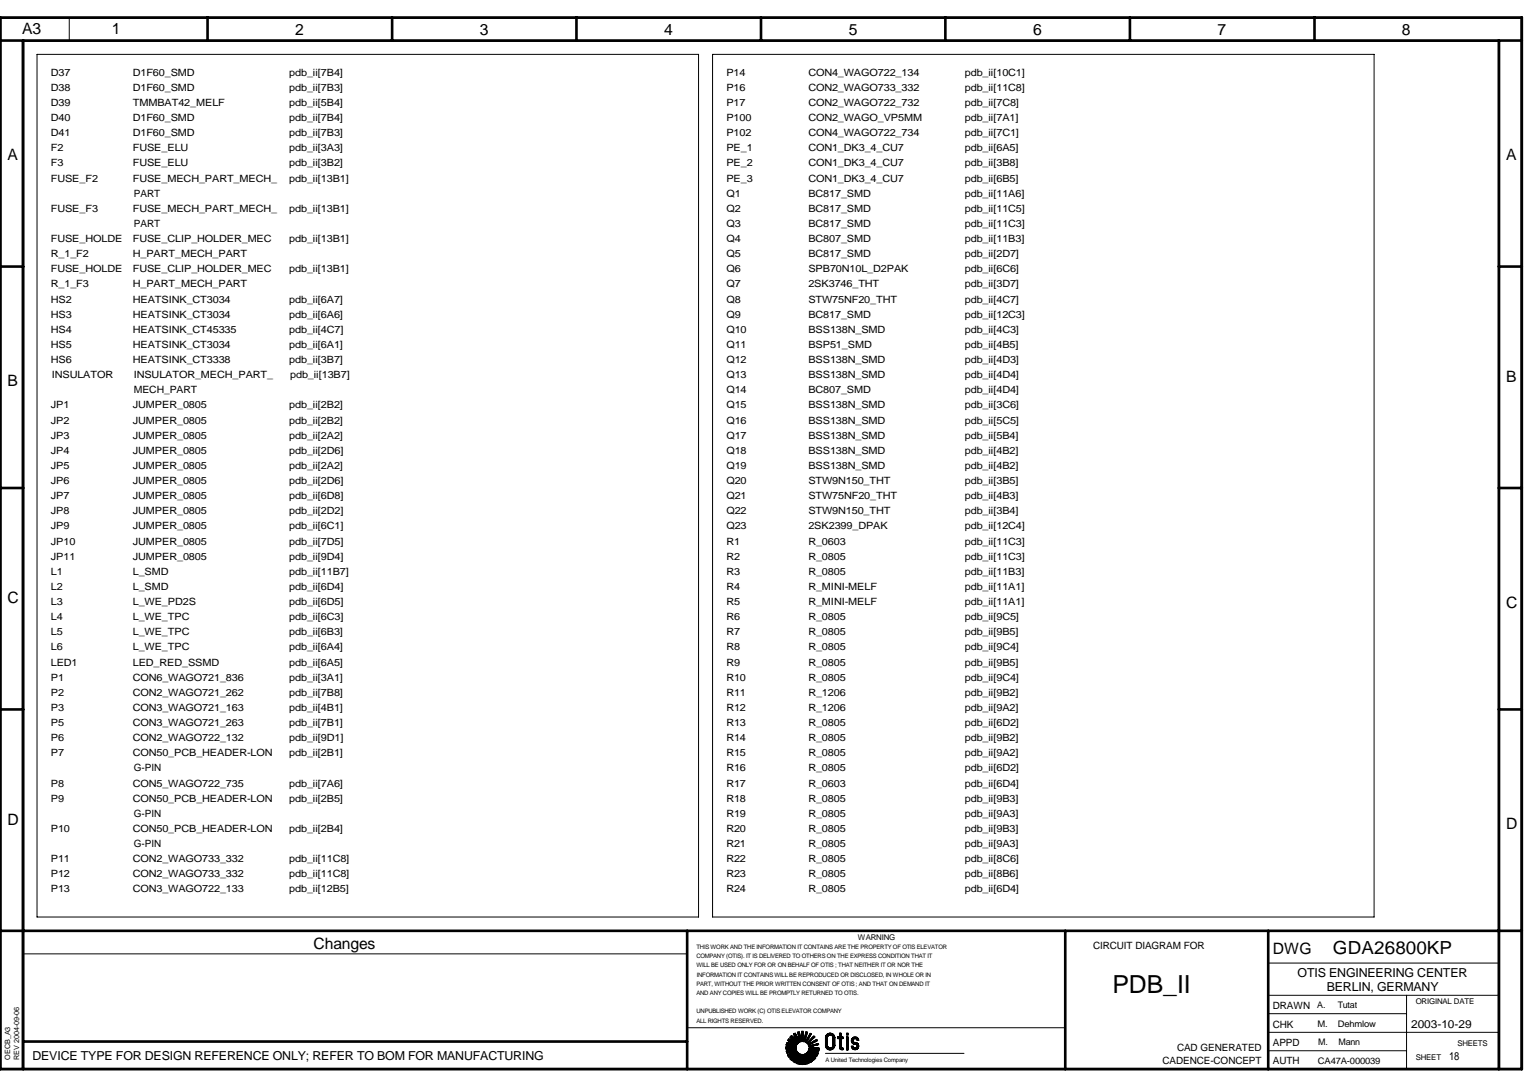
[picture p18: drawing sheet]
<svg xmlns="http://www.w3.org/2000/svg" width="297mm" height="210mm" viewBox="0 0 297 210" stroke-linecap="round" stroke-linejoin="round" font-family="sans-serif">
<defs><g id="words">
<text font-size="4.8" x="214.8" y="191.8">PDB_II</text>
<text font-size="3.5" x="257.4" y="184.2">GDA26800KP</text>
<g font-size="3">
<text x="4.3" y="6.6">A3</text>
<text x="21.6" y="6.6">1</text>
<text x="57" y="6.7">2</text>
<text x="92.7" y="6.7">3</text>
<text x="128.3" y="6.7">4</text>
<text x="163.9" y="6.7">5</text>
<text x="199.5" y="6.7">6</text>
<text x="235.2" y="6.7">7</text>
<text x="270.8" y="6.7">8</text>
<text x="1.4" y="30.9">A</text>
<text x="290.9" y="30.9">A</text>
<text x="1.4" y="74.6">B</text>
<text x="290.9" y="73.7">B</text>
<text x="1.4" y="116.5">C</text>
<text x="290.9" y="117.3">C</text>
<text x="1.4" y="159.2">D</text>
<text x="290.9" y="160.1">D</text>
<text x="60.6" y="183.3">Changes</text>
<text x="245.8" y="184.1">DWG</text>
</g>
<g font-size="2.4">
<text x="250.6" y="188.6">OTIS ENGINEERING CENTER</text>
<text x="256.2" y="191.3">BERLIN, GERMANY</text>
<text x="6.3" y="204.7">DEVICE TYPE FOR DESIGN REFERENCE ONLY; REFER TO BOM FOR MANUFACTURING</text>
</g>
<g font-size="2.2">
<text x="272.5" y="198.5">2003-10-29</text>
<text x="279.9" y="204.7">18</text>
</g>
<g font-size="1.9">
<text x="9.8" y="17.5">D38</text>
<text x="9.8" y="14.6">D37</text>
<text x="25.7" y="17.5">D1F60_SMD</text>
<text x="25.7" y="14.6">D1F60_SMD</text>
<text x="55.9" y="17.5">pdb_ii[7B3]</text>
<text x="55.9" y="14.6">pdb_ii[7B4]</text>
<text x="140.3" y="17.5">P16</text>
<text x="140.3" y="14.6">P14</text>
<text x="156.1" y="17.5">CON2_WAGO733_332</text>
<text x="156.1" y="14.6">CON4_WAGO722_134</text>
<text x="186.3" y="17.5">pdb_ii[11C8]</text>
<text x="186.3" y="14.6">pdb_ii[10C1]</text>
<text x="9.8" y="23.4">D40</text>
<text x="9.8" y="20.4">D39</text>
<text x="25.7" y="23.4">D1F60_SMD</text>
<text x="25.7" y="20.4">TMMBAT42_MELF</text>
<text x="55.9" y="23.4">pdb_ii[7B4]</text>
<text x="55.9" y="20.4">pdb_ii[5B4]</text>
<text x="140.3" y="23.4">P100</text>
<text x="140.3" y="20.4">P17</text>
<text x="156.1" y="20.4">CON2_WAGO722_732</text>
<text x="156.1" y="23.4">CON2_WAGO_VP5MM</text>
<text x="186.3" y="20.4">pdb_ii[7C8]</text>
<text x="186.3" y="23.4">pdb_ii[7A1]</text>
<text x="9.8" y="29.2">F2</text>
<text x="9.8" y="26.3">D41</text>
<text x="25.7" y="26.3">D1F60_SMD</text>
<text x="25.7" y="29.2">FUSE_ELU</text>
<text x="55.9" y="26.3">pdb_ii[7B3]</text>
<text x="55.9" y="29.2">pdb_ii[3A3]</text>
<text x="140.3" y="29.2">PE_1</text>
<text x="140.3" y="26.3">P102</text>
<text x="156.1" y="29.2">CON1_DK3_4_CU7</text>
<text x="156.1" y="26.3">CON4_WAGO722_734</text>
<text x="186.3" y="26.3">pdb_ii[7C1]</text>
<text x="186.3" y="29.2">pdb_ii[6A5]</text>
<text x="9.8" y="35.1">FUSE_F2</text>
<text x="9.8" y="32.1">F3</text>
<text x="25.7" y="35.1">FUSE_MECH_PART_MECH_</text>
<text x="25.7" y="32.1">FUSE_ELU</text>
<text x="55.9" y="35.1">pdb_ii[13B1]</text>
<text x="55.9" y="32.1">pdb_ii[3B2]</text>
<text x="140.3" y="35.1">PE_3</text>
<text x="140.3" y="32.1">PE_2</text>
<text x="156.1" y="35.1">CON1_DK3_4_CU7</text>
<text x="156.1" y="32.1">CON1_DK3_4_CU7</text>
<text x="186.3" y="35.1">pdb_ii[6B5]</text>
<text x="186.3" y="32.1">pdb_ii[3B8]</text>
<text x="9.8" y="40.9">FUSE_F3</text>
<text x="25.7" y="40.9">FUSE_MECH_PART_MECH_</text>
<text x="25.9" y="38">PART</text>
<text x="55.9" y="40.9">pdb_ii[13B1]</text>
<text x="140.3" y="40.9">Q2</text>
<text x="140.3" y="38">Q1</text>
<text x="156.1" y="40.9">BC817_SMD</text>
<text x="156.1" y="38">BC817_SMD</text>
<text x="186.3" y="40.9">pdb_ii[11C5]</text>
<text x="186.3" y="38">pdb_ii[11A6]</text>
<text x="9.8" y="46.7">FUSE_HOLDE</text>
<text x="25.7" y="46.7">FUSE_CLIP_HOLDER_MEC</text>
<text x="25.9" y="43.8">PART</text>
<text x="55.9" y="46.7">pdb_ii[13B1]</text>
<text x="140.3" y="46.7">Q4</text>
<text x="140.3" y="43.8">Q3</text>
<text x="156.1" y="46.7">BC807_SMD</text>
<text x="156.1" y="43.8">BC817_SMD</text>
<text x="186.3" y="46.7">pdb_ii[11B3]</text>
<text x="186.3" y="43.8">pdb_ii[11C3]</text>
<text x="9.8" y="52.6">FUSE_HOLDE</text>
<text x="9.8" y="49.7">R_1_F2</text>
<text x="25.7" y="52.6">FUSE_CLIP_HOLDER_MEC</text>
<text x="25.7" y="49.7">H_PART_MECH_PART</text>
<text x="55.9" y="52.6">pdb_ii[13B1]</text>
<text x="140.3" y="52.6">Q6</text>
<text x="140.3" y="49.7">Q5</text>
<text x="156.1" y="52.6">SPB70N10L_D2PAK</text>
<text x="156.1" y="49.7">BC817_SMD</text>
<text x="186.3" y="49.7">pdb_ii[2D7]</text>
<text x="186.3" y="52.6">pdb_ii[6C6]</text>
<text x="9.8" y="58.4">HS2</text>
<text x="9.8" y="55.5">R_1_F3</text>
<text x="25.7" y="55.5">H_PART_MECH_PART</text>
<text x="25.7" y="58.4">HEATSINK_CT3034</text>
<text x="55.9" y="58.4">pdb_ii[6A7]</text>
<text x="140.3" y="58.4">Q8</text>
<text x="140.3" y="55.5">Q7</text>
<text x="156.1" y="58.4">STW75NF20_THT</text>
<text x="156.1" y="55.5">2SK3746_THT</text>
<text x="186.3" y="58.4">pdb_ii[4C7]</text>
<text x="186.3" y="55.5">pdb_ii[3D7]</text>
<text x="9.8" y="64.3">HS4</text>
<text x="9.8" y="61.3">HS3</text>
<text x="25.7" y="64.3">HEATSINK_CT45335</text>
<text x="25.7" y="61.3">HEATSINK_CT3034</text>
<text x="55.9" y="61.3">pdb_ii[6A6]</text>
<text x="55.9" y="64.3">pdb_ii[4C7]</text>
<text x="140.3" y="64.3">Q10</text>
<text x="140.3" y="61.3">Q9</text>
<text x="156.1" y="64.3">BSS138N_SMD</text>
<text x="156.1" y="61.3">BC817_SMD</text>
<text x="186.3" y="61.3">pdb_ii[12C3]</text>
<text x="186.3" y="64.3">pdb_ii[4C3]</text>
<text x="9.8" y="70.1">HS6</text>
<text x="9.8" y="67.2">HS5</text>
<text x="25.7" y="70.1">HEATSINK_CT3338</text>
<text x="25.7" y="67.2">HEATSINK_CT3034</text>
<text x="55.9" y="70.1">pdb_ii[3B7]</text>
<text x="55.9" y="67.2">pdb_ii[6A1]</text>
<text x="140.3" y="70.1">Q12</text>
<text x="140.3" y="67.2">Q11</text>
<text x="156.1" y="70.1">BSS138N_SMD</text>
<text x="156.1" y="67.2">BSP51_SMD</text>
<text x="186.3" y="67.2">pdb_ii[4B5]</text>
<text x="186.3" y="70.1">pdb_ii[4D3]</text>
<text x="10" y="73">INSULATOR</text>
<text x="25.8" y="73">INSULATOR_MECH_PART_</text>
<text x="25.9" y="75.9">MECH_PART</text>
<text x="56" y="73">pdb_ii[13B7]</text>
<text x="140.3" y="75.9">Q14</text>
<text x="140.3" y="73">Q13</text>
<text x="156.1" y="75.9">BC807_SMD</text>
<text x="156.1" y="73">BSS138N_SMD</text>
<text x="186.3" y="75.9">pdb_ii[4D4]</text>
<text x="186.3" y="73">pdb_ii[4D4]</text>
<text x="9.8" y="81.8">JP2</text>
<text x="9.8" y="78.9">JP1</text>
<text x="25.7" y="81.8">JUMPER_0805</text>
<text x="25.7" y="78.9">JUMPER_0805</text>
<text x="55.9" y="81.8">pdb_ii[2B2]</text>
<text x="55.9" y="78.9">pdb_ii[2B2]</text>
<text x="140.3" y="81.8">Q16</text>
<text x="140.3" y="78.9">Q15</text>
<text x="156.1" y="81.8">BSS138N_SMD</text>
<text x="156.1" y="78.9">BSS138N_SMD</text>
<text x="186.3" y="81.8">pdb_ii[5C5]</text>
<text x="186.3" y="78.9">pdb_ii[3C6]</text>
<text x="9.8" y="87.6">JP4</text>
<text x="9.8" y="84.7">JP3</text>
<text x="25.7" y="87.6">JUMPER_0805</text>
<text x="25.7" y="84.7">JUMPER_0805</text>
<text x="55.9" y="87.6">pdb_ii[2D6]</text>
<text x="55.9" y="84.7">pdb_ii[2A2]</text>
<text x="140.3" y="87.6">Q18</text>
<text x="140.3" y="84.7">Q17</text>
<text x="156.1" y="87.6">BSS138N_SMD</text>
<text x="156.1" y="84.7">BSS138N_SMD</text>
<text x="186.3" y="87.6">pdb_ii[4B2]</text>
<text x="186.3" y="84.7">pdb_ii[5B4]</text>
<text x="9.8" y="93.5">JP6</text>
<text x="9.8" y="90.6">JP5</text>
<text x="25.7" y="93.5">JUMPER_0805</text>
<text x="25.7" y="90.6">JUMPER_0805</text>
<text x="55.9" y="93.5">pdb_ii[2D6]</text>
<text x="55.9" y="90.6">pdb_ii[2A2]</text>
<text x="140.3" y="93.5">Q20</text>
<text x="140.3" y="90.6">Q19</text>
<text x="156.1" y="93.5">STW9N150_THT</text>
<text x="156.1" y="90.6">BSS138N_SMD</text>
<text x="186.3" y="93.5">pdb_ii[3B5]</text>
<text x="186.3" y="90.6">pdb_ii[4B2]</text>
<text x="9.8" y="99.3">JP8</text>
<text x="9.8" y="96.4">JP7</text>
<text x="25.7" y="99.3">JUMPER_0805</text>
<text x="25.7" y="96.4">JUMPER_0805</text>
<text x="55.9" y="99.3">pdb_ii[2D2]</text>
<text x="55.9" y="96.4">pdb_ii[6D8]</text>
<text x="140.3" y="99.3">Q22</text>
<text x="140.3" y="96.4">Q21</text>
<text x="156.1" y="99.3">STW9N150_THT</text>
<text x="156.1" y="96.4">STW75NF20_THT</text>
<text x="186.3" y="96.4">pdb_ii[4B3]</text>
<text x="186.3" y="99.3">pdb_ii[3B4]</text>
<text x="9.8" y="105.2">JP10</text>
<text x="9.8" y="102.2">JP9</text>
<text x="25.7" y="102.2">JUMPER_0805</text>
<text x="25.7" y="105.2">JUMPER_0805</text>
<text x="55.9" y="102.2">pdb_ii[6C1]</text>
<text x="55.9" y="105.2">pdb_ii[7D5]</text>
<text x="140.3" y="105.2">R1</text>
<text x="140.3" y="102.2">Q23</text>
<text x="156.1" y="102.2">2SK2399_DPAK</text>
<text x="156.1" y="105.2">R_0603</text>
<text x="186.3" y="102.2">pdb_ii[12C4]</text>
<text x="186.3" y="105.2">pdb_ii[11C3]</text>
<text x="9.8" y="113.9">L2</text>
<text x="9.8" y="111">L1</text>
<text x="9.8" y="108.1">JP11</text>
<text x="25.7" y="113.9">L_SMD</text>
<text x="25.7" y="111">L_SMD</text>
<text x="25.7" y="108.1">JUMPER_0805</text>
<text x="55.9" y="113.9">pdb_ii[6D4]</text>
<text x="55.9" y="111">pdb_ii[11B7]</text>
<text x="55.9" y="108.1">pdb_ii[9D4]</text>
<text x="140.3" y="113.9">R4</text>
<text x="140.3" y="111">R3</text>
<text x="140.3" y="108.1">R2</text>
<text x="156.1" y="113.9">R_MINI-MELF</text>
<text x="156.1" y="111">R_0805</text>
<text x="156.1" y="108.1">R_0805</text>
<text x="186.3" y="113.9">pdb_ii[11A1]</text>
<text x="186.3" y="111">pdb_ii[11B3]</text>
<text x="186.3" y="108.1">pdb_ii[11C3]</text>
<text x="9.8" y="119.8">L4</text>
<text x="9.8" y="116.8">L3</text>
<text x="25.7" y="119.8">L_WE_TPC</text>
<text x="25.7" y="116.8">L_WE_PD2S</text>
<text x="55.9" y="116.8">pdb_ii[6D5]</text>
<text x="55.9" y="119.8">pdb_ii[6C3]</text>
<text x="140.3" y="119.8">R6</text>
<text x="140.3" y="116.8">R5</text>
<text x="156.1" y="119.8">R_0805</text>
<text x="156.1" y="116.8">R_MINI-MELF</text>
<text x="186.3" y="116.8">pdb_ii[11A1]</text>
<text x="186.3" y="119.8">pdb_ii[9C5]</text>
<text x="9.8" y="125.6">L6</text>
<text x="9.8" y="122.7">L5</text>
<text x="25.7" y="125.6">L_WE_TPC</text>
<text x="25.7" y="122.7">L_WE_TPC</text>
<text x="55.9" y="125.6">pdb_ii[6A4]</text>
<text x="55.9" y="122.7">pdb_ii[6B3]</text>
<text x="140.3" y="125.6">R8</text>
<text x="140.3" y="122.7">R7</text>
<text x="156.1" y="125.6">R_0805</text>
<text x="156.1" y="122.7">R_0805</text>
<text x="186.3" y="125.6">pdb_ii[9C4]</text>
<text x="186.3" y="122.7">pdb_ii[9B5]</text>
<text x="9.8" y="131.4">P1</text>
<text x="9.8" y="128.5">LED1</text>
<text x="25.7" y="131.4">CON6_WAGO721_836</text>
<text x="25.7" y="128.5">LED_RED_SSMD</text>
<text x="55.9" y="131.4">pdb_ii[3A1]</text>
<text x="55.9" y="128.5">pdb_ii[6A5]</text>
<text x="140.3" y="131.4">R10</text>
<text x="140.3" y="128.5">R9</text>
<text x="156.1" y="131.4">R_0805</text>
<text x="156.1" y="128.5">R_0805</text>
<text x="186.3" y="131.4">pdb_ii[9C4]</text>
<text x="186.3" y="128.5">pdb_ii[9B5]</text>
<text x="9.8" y="137.3">P3</text>
<text x="9.8" y="134.4">P2</text>
<text x="25.7" y="137.3">CON3_WAGO721_163</text>
<text x="25.7" y="134.4">CON2_WAGO721_262</text>
<text x="55.9" y="137.3">pdb_ii[4B1]</text>
<text x="55.9" y="134.4">pdb_ii[7B8]</text>
<text x="140.3" y="137.3">R12</text>
<text x="140.3" y="134.4">R11</text>
<text x="156.1" y="137.3">R_1206</text>
<text x="156.1" y="134.4">R_1206</text>
<text x="186.3" y="137.3">pdb_ii[9A2]</text>
<text x="186.3" y="134.4">pdb_ii[9B2]</text>
<text x="9.8" y="143.1">P6</text>
<text x="9.8" y="140.2">P5</text>
<text x="25.7" y="143.1">CON2_WAGO722_132</text>
<text x="25.7" y="140.2">CON3_WAGO721_263</text>
<text x="55.9" y="143.1">pdb_ii[9D1]</text>
<text x="55.9" y="140.2">pdb_ii[7B1]</text>
<text x="140.3" y="143.1">R14</text>
<text x="140.3" y="140.2">R13</text>
<text x="156.1" y="143.1">R_0805</text>
<text x="156.1" y="140.2">R_0805</text>
<text x="186.3" y="143.1">pdb_ii[9B2]</text>
<text x="186.3" y="140.2">pdb_ii[6D2]</text>
<text x="9.8" y="146">P7</text>
<text x="25.7" y="146">CON50_PCB_HEADER-LON</text>
<text x="25.9" y="149">G-PIN</text>
<text x="55.9" y="146">pdb_ii[2B1]</text>
<text x="140.3" y="149">R16</text>
<text x="140.3" y="146">R15</text>
<text x="156.1" y="149">R_0805</text>
<text x="156.1" y="146">R_0805</text>
<text x="186.3" y="149">pdb_ii[6D2]</text>
<text x="186.3" y="146">pdb_ii[9A2]</text>
<text x="9.8" y="154.8">P9</text>
<text x="9.8" y="151.9">P8</text>
<text x="25.7" y="154.8">CON50_PCB_HEADER-LON</text>
<text x="25.7" y="151.9">CON5_WAGO722_735</text>
<text x="55.9" y="154.8">pdb_ii[2B5]</text>
<text x="55.9" y="151.9">pdb_ii[7A6]</text>
<text x="140.3" y="154.8">R18</text>
<text x="140.3" y="151.9">R17</text>
<text x="156.1" y="154.8">R_0805</text>
<text x="156.1" y="151.9">R_0603</text>
<text x="186.3" y="154.8">pdb_ii[9B3]</text>
<text x="186.3" y="151.9">pdb_ii[6D4]</text>
<text x="9.8" y="160.7">P10</text>
<text x="25.7" y="160.7">CON50_PCB_HEADER-LON</text>
<text x="25.9" y="157.7">G-PIN</text>
<text x="55.9" y="160.7">pdb_ii[2B4]</text>
<text x="140.3" y="160.7">R20</text>
<text x="140.3" y="157.7">R19</text>
<text x="156.1" y="160.7">R_0805</text>
<text x="156.1" y="157.7">R_0805</text>
<text x="186.3" y="160.7">pdb_ii[9B3]</text>
<text x="186.3" y="157.7">pdb_ii[9A3]</text>
<text x="9.8" y="166.5">P11</text>
<text x="25.7" y="166.5">CON2_WAGO733_332</text>
<text x="25.9" y="163.6">G-PIN</text>
<text x="55.9" y="166.5">pdb_ii[11C8]</text>
<text x="140.3" y="166.5">R22</text>
<text x="140.3" y="163.6">R21</text>
<text x="156.1" y="166.5">R_0805</text>
<text x="156.1" y="163.6">R_0805</text>
<text x="186.3" y="166.5">pdb_ii[8C6]</text>
<text x="186.3" y="163.6">pdb_ii[9A3]</text>
<text x="9.8" y="172.3">P13</text>
<text x="9.8" y="169.4">P12</text>
<text x="25.7" y="172.3">CON3_WAGO722_133</text>
<text x="25.7" y="169.4">CON2_WAGO733_332</text>
<text x="55.9" y="172.3">pdb_ii[12B5]</text>
<text x="55.9" y="169.4">pdb_ii[11C8]</text>
<text x="140.3" y="172.3">R24</text>
<text x="140.3" y="169.4">R23</text>
<text x="156.1" y="172.3">R_0805</text>
<text x="156.1" y="169.4">R_0805</text>
<text x="186.3" y="172.3">pdb_ii[6D4]</text>
<text x="186.3" y="169.4">pdb_ii[8B6]</text>
<text x="211.1" y="183.3">CIRCUIT DIAGRAM FOR</text>
<text x="245.8" y="194.8">DRAWN</text>
<text x="227.3" y="202.9">CAD GENERATED</text>
<text x="245.8" y="198.4">CHK</text>
<text x="245.8" y="202">APPD</text>
<text x="224.5" y="205.5">CADENCE-CONCEPT</text>
<text x="245.8" y="205.5">AUTH</text>
</g>
<g font-size="1.7">
<text x="254.4" y="194.7">A.</text>
<text x="258.4" y="194.7">Tutat</text>
<text x="254.5" y="198.3">M.</text>
<text x="254.6" y="201.8">M.</text>
<text x="258.4" y="198.3">Dehmlow</text>
<text x="258.5" y="201.8">Mann</text>
<text x="254.5" y="205.4">CA47A-000039</text>
</g>
<g font-size="1.5">
<text x="165.7" y="181.5">WARNING</text>
<text x="273.4" y="193.9">ORIGINAL DATE</text>
<text x="281.5" y="202">SHEETS</text>
<text x="273.4" y="204.6">SHEET</text>
</g>
<g font-size="1.4">
<text x="1.9" y="204.7" transform="rotate(-90 1.9 204.7)">OECB_A3</text>
<text x="3.7" y="204.7" transform="rotate(-90 3.7 204.7)">REV 2004-09-06</text>
</g>
<g font-size="1.2">
<text x="134.5" y="185">COMPANY (OTIS). IT IS DELIVERED TO OTHERS ON THE EXPRESS CONDITION THAT IT</text>
<text x="134.5" y="183.3">THIS WORK AND THE INFORMATION IT CONTAINS ARE THE PROPERTY OF OTIS ELEVATOR</text>
<text x="134.5" y="190.4">PART, WITHOUT THE PRIOR WRITTEN CONSENT OF OTIS ; AND THAT ON DEMAND IT</text>
<text x="134.5" y="186.8">WILL BE USED ONLY FOR OR ON BEHALF OF OTIS ; THAT NEITHER IT OR NOR THE</text>
<text x="134.6" y="188.6">INFORMATION IT CONTAINS WILL BE REPRODUCED OR DISCLOSED, IN WHOLE OR IN</text>
<text x="134.5" y="192.2">AND ANY COPIES WILL BE PROMPTLY RETURNED TO OTIS.</text>
<text x="134.5" y="195.7">UNPUBLISHED WORK (C) OTIS ELEVATOR COMPANY</text>
<text x="134.5" y="197.5">ALL RIGHTS RESERVED.</text>
<text x="159.4" y="205.1">A United Technologies Company</text>
</g>
</g></defs>
<g fill="none" stroke="#000" stroke-width=".51">
<path d="M0 3.4h293.9v203.1h-293.9zM0 7.8h293.9M4.5 7.8v198.7M40.1 3.4v4.4M75.7 3.4v4.4M111.3 3.4v4.4M147 3.4v4.4M182.6 3.4v4.4M218.2 3.4v4.4M253.9 3.4v4.4M289.5 7.8v198.7M0 51.5h4.5"/>
<path d="M289.5 51.5h4.4M0 94.2h4.5M289.5 94.2h4.4M0 137h4.5M289.5 137h4.4M0 179.7h293.9M132.7 179.7v26.8M205.7 179.7v26.8M244.9 179.7v26.8M4.5 201.1h128.2"/>
</g>
<g fill="none" stroke="#000" stroke-width=".19">
<path d="M.2 3.6h293.5v202.7h-293.5zM7.2 10.5h127.7v166.6h-127.7zM13.4 3.4v4.4M137.6 10.5h127.8v166.6h-127.8zM4.5 184.2h128.2M132.7 198.5h73M153.2 199.6l.9 1.6-1.2-1.2M153.3 199.7h.4M153.3 199.6h.4M153.3 199.8h.5M153.4 199.6h.2M153.4 199.9h.4"/>
<path d="M153.4 200h.4M153.5 199.6h.1M153.5 199.5h.1M154 199.3h.4M154 199.4h.4M154.1 199.6h.4M154.1 199.6h.3M154.1 199.5h.3M154.1 199.7h.4M154.2 199.3h.1M154.2 199.8h.3M154.2 199.9h.3"/>
<path d="M154.2 200h.3M154.3 199.3h-.3l.5 1.8-.9-1.6M154.8 199.7h.3M154.8 199.6h.3M154.8 199.5h.3M154.8 199.3h.3M154.8 199.4h.3M154.8 199.2h.3M154.8 199.1v1.9l-.5-1.8M154.8 199.8h.3M154.8 199.9h.3M154.8 200h.3"/>
<path d="M154.9 199.1h.2v2M155.5 199.9h.3M155.5 200h.3M155.5 199.8h.3M155.6 199.7h.2M155.6 199.6h.2M155.6 199.6h.3M155.6 199.5h.3M155.6 199.3h.4M155.6 199.4h.3M155.7 199.3h.1M155.7 199.3h.2"/>
<path d="M155.7 199.2l-.5 1.9M156 199.3l-.6 1.8h-1.9M156.2 199.9h.3M156.2 200h.3M156.3 199.8h.3M156.3 199.9h.3M156.3 199.9h.2M156.3 199.8h.4M156.4 199.7h.3M156.4 199.6h.3l-1 1.7M156.4 199.6h.3M156.5 199.6h.1"/>
<path d="M156.5 199.5l-1 1.7h.2M159.6 199.9l-.1 .2M159.6 200h.4M159.6 199.9l-.1 .1h.5M159.6 199.9h.5M159.6 199.8l1.4 .1M159.6 199.9h1.4M159.7 199.8l-.1 .1M159.7 199.7l1.2 .1zM159.8 199.6h1M159.9 199.6h.9M159.9 199.6l-.1 .1"/>
<path d="M160 199.6h.7M160.1 199.6h.4M160.6 199.9l.5 .1M160.6 199.9h.5M160.7 200h.4M160.7 199.6l.1 .1M161 199.9l.2 .3M162.1 199.5v2.7h.4v-2.7M162.2 199.5v2.7M162.3 199.5v2.7M162.4 199.5v2.7M163.5 199.5v.4"/>
<path d="M163.6 199.5v.4M163.7 199.5v.4M163.8 199.5v.4M244.9 199.3h44.6M244.9 192.2h44.6M244.9 186h44.6M244.9 195.7h26.7M271.6 192.2v14.3M4.3 206.5v-198.5h285.3v198.5M151.8 202.6h2M151.8 202.1h2M151.8 202.2h2"/>
<path d="M151.8 202.3h2M151.8 202.4h2M151.8 202.5h2M151.8 201.7h2.2M151.8 201.8h2.1M151.8 201.7h2.1M151.8 201.6h1.4M151.8 203.1h2.2M151.8 203h2.1M151.9 201.5h.9M151.9 201.6h1.2M151.9 201.5h.8"/>
<path d="M151.9 203.1h2.1M151.9 203.2h2.1M151.9 203.3h.4M151.9 201.4h.3M151.9 201.4h.5M151.9 203.2h.7M151.9 203.3h.6M152 203.4h.1M152 203.4l1.2-.3-1.1 .7h1M152.1 200.9l1.4 .8-1.5-.4M152.1 200.9h.8M152.1 203.8h.8"/>
<path d="M152.1 202.9h1.7M152.1 203.8h.9M152.2 200.8h.5M152.2 200.9h.6M152.2 203.9h.7M152.2 203.7h1M152.2 200.7h.5M152.2 200.7h.4M152.2 201h.8M152.2 201h.9M152.2 204h.5M152.2 204h.4"/>
<path d="M152.2 202.9h1.6M152.3 200.7h.2M152.3 204.1h.2M152.3 203.6h5.6M152.3 200.6h.1M152.3 201h.8M152.3 204.1h.1M152.4 201.9h1.4M152.4 204.2l1-.6-.8 .9h.7M152.4 201.1h.8M152.4 203.6h2.3M152.5 201.1l.9 .1"/>
<path d="M152.5 201.9h1.3M152.5 202.8h1.3M152.6 203.5h1.9M152.6 200.2h.5M152.6 204.5h.6M152.6 204.4h.7M152.6 203.5h1.8M152.7 200.2h.4M152.7 200.3h.5M152.7 201.2h.8M152.7 204.4h.7M152.7 202.7h1.1"/>
<path d="M152.7 200.4h.6M152.7 200.1h.3M152.7 201.3h.8M152.7 202h1.1M152.7 204.3h.8M152.7 203.4h1.6M152.7 204.3h.7M152.7 200.4l.7 .1M152.7 204.6h.4M152.8 200h.1M152.8 201.3h.8M152.8 204.7h.3"/>
<path d="M152.8 204.3h4.7M152.8 204.7h.2M152.8 203.4h1.5M152.8 204.2h4.6M152.9 203.3h1.3M152.9 202h.9M152.9 204.8h.1M152.9 204.1h4.5M152.9 202.7h.9M152.9 200.6h.6M152.9 200.5h.6M152.9 201.4h1.4"/>
<path d="M152.9 204.8l.7-.7-.4 .9M152.9 203.3h1.2M152.9 204h4.4M153 200.7h.6M153 201.4h1.2M153 204h4.3M153 203.2h1.1M153 202.1h.8M153 204h4.2M153.1 202.6h.7M153.1 201.5h1M153.1 203.9h4.1"/>
<path d="M153.1 200.7h.6M153.1 200.8h.7M153.1 203.8h4.8M153.2 204.6h-.5M153.2 200.3h-.6l1.2 1.1-1.5-.8M153.2 200.9h.6M153.2 201.5h.8M153.2 202.6l-1.4 .3h2.1M153.2 205h.6M153.2 203.8h4.7M153.2 200.9h.7M153.2 201.6h.8"/>
<path d="M153.2 204.9h.6M153.2 203.7h4.7M153.3 204.8h.6M153.3 205.1h.5M153.3 204.9h.6M153.3 203.7h4.6M153.3 201h.6M153.3 204.8h.7M153.4 201h.6M153.4 204.6h3.3M153.4 204.7h3.3M153.4 204.7h.6"/>
<path d="M153.4 205.1h.3M153.4 201.6h.6M153.4 201h1.7M153.4 204.5h3.2M153.5 200h.4M153.5 201.1h1.9M153.5 205.2h.2M153.5 200.1h.4M153.5 204.5h3.1M153.5 204.4h3.1M153.5 200.2h.5M153.5 204.3h4"/>
<path d="M153.5 204.4h3M153.6 200.2h.4M153.6 200.3h.4M153.6 201.2h.9M153.6 205.2l.5-.7-.2 .9M153.6 201.3h.8M153.7 200.4h.4M153.7 200.4h.3M153.7 201.3h.6M153.7 200.4l.4 .1M153.8 200.6h.4M153.8 200.5h.4"/>
<path d="M153.8 200.7h.4M153.8 200.7h.5M153.9 200.7h.4M153.9 201.8h-2.1l1.6 .3M153.9 205.4h.6M153.9 200.8h.4M153.9 205.2h.6M153.9 205.3h.6M154 200.9h.4M154 200.9h.3M154 205.1h.5M154 205.2h.5"/>
<path d="M154 205h.6M154 205.1h.6M154 201h1.1M154 204.8h2.8M154 205.4h.5M154 204.8h2M154 204.9h.6M154.1 204.7h2.6M154.2 200h.4M154.3 200.2h.3M154.3 200.1h.3M154.3 200.3h.3"/>
<path d="M154.3 200.4h.4M154.3 200.4h.3M154.3 205.5h.1M154.3 200.6h.4M154.3 200.5h.4M154.4 200.7h.3M154.4 200.6h.3M154.4 200.8h.3M154.4 200.9h.7M154.4 205.5l.3-.8v.9M154.5 200.9h.6M154.7 205.2h.6"/>
<path d="M154.7 205.1h.6M154.7 205.5h.6M154.7 205.4h.6M154.7 204.9h1.3M154.7 205h.6M154.7 205.3h.6M154.8 200.6h.3M154.8 200.5h.3M154.8 200.4h.3M154.8 200.7h.3M154.8 200.2h.3M154.8 200.1h.3"/>
<path d="M154.8 200.3h.3M154.8 200.8h.3M154.9 205.6h.2M155.2 200.9h.3M155.2 201h.3M155.2 201h.2M155.3 200.8h.2M155.3 200.9h.2M155.3 200.7h.2M155.3 200.7h.3M155.4 200.6h.2M155.4 200.5h.2"/>
<path d="M155.4 205h.6M155.4 200.4h.2M155.4 200.4h.3M155.4 200.3h.3M155.4 200.2h.3M155.4 205.1h.6M155.4 205.2h.7M155.4 200.1h.3M155.5 205.3h.6M155.5 205.4h.6M155.5 203.5h2.5M155.5 205.4h.5"/>
<path d="M155.6 201.2h.2M155.6 201.3h.1M155.6 205.5h.1M155.6 205.5l-.3-.7v.8M155.6 203.5h2.4M155.6 201h.3M155.6 201.1h.2M155.6 203.4h2.4M155.7 201h.2M155.7 200.9h.3M155.7 200.8h.3M155.8 203.3h2.1"/>
<path d="M155.8 200.7h.3M155.8 201.4h.4M155.8 201.5h.3M155.9 200.6h.3M155.9 200.6h.2M155.9 203.2h1.9M155.9 200.5h.3M155.9 201.3h.3M155.9 203.2h1.8M156 201.3h.2M156 201.5h.1M156 200.4h.3"/>
<path d="M156 201.3h.3M156 203.1h2.1M156 200.3h.3M156 201.2h.3M156 204.8h.8M156.1 200.3h.2M156.1 200.2h.3M156.1 201.8h.2M156.1 201.7h.2M156.1 204.9h.7M156.1 202.9h2M156.1 203h2"/>
<path d="M156.1 205h.7M156.1 202.9h2.1M156.1 201.6h.4M156.2 200.1h.3M156.2 201.1h.3M156.2 202.8h2M156.2 205h.6M156.2 202.6h2M156.2 202.7h2M156.2 201h.3M156.2 202.1h.6M156.2 202.1h.3"/>
<path d="M156.2 201.6h.4M156.2 205.1h.5M156.2 205.1h.4M156.2 202.4h2M156.2 202.5h2M156.3 200.9h.4M156.3 201h.3M156.3 205.2h.1M156.3 201.5h.4M156.3 205.2h.2M156.3 202h.8M156.3 205.3l-.4-.6 .2 .7"/>
<path d="M156.4 200.9h.3M156.4 201.1l-.3 .1M156.5 200.7h.3M156.5 200.7h.4M156.5 201.4h.4M156.5 201.9h.8M156.5 201.4h.6M156.6 200.7h.3M156.6 201.9h.8M156.6 200.6h.4M156.6 204.4h.9M156.7 200.6h.3"/>
<path d="M156.7 204.4h.7M156.7 200.5h.3M156.7 201.3h.5M156.7 201.3h.4M156.7 204.5h.7M156.8 200.8h-.4M156.8 201.3h.5M156.8 200.4h.4M156.8 201.5h-.4M156.8 204.6h.5M156.9 200.4h.3M156.9 201.2h.5"/>
<path d="M156.9 200.3h.4M156.9 204.6h.3M157 200.3h.3M157 204.7h.2M157 200.2h.4l-1.4 1.4M157 204.8h.1l-.6-.5 .4 .6h-.8M157.1 200.2h.2M157.1 200.1h.2M157.1 201.1h.5M157.2 200.4l-.5 .1M157.2 201h.5M157.2 200l-1.4 1.4h.3"/>
<path d="M157.2 201.8h.7M157.2 201h.6M157.3 203.9h.5M157.3 201.7h.8l-1.9 .4h.2M157.3 201h.6l-1.7 .8M157.4 200.9h.5M157.4 201.7h.7M157.4 203.1l.6 .3h-2.3M157.5 200.9h.4M157.5 204h.3M157.6 200.8h.2M157.6 201.6h.5"/>
<path d="M157.6 201.1l-.6 .1M157.6 204h.1M157.6 200.7h.2M157.7 201.6h.4M157.7 204l-.6-.2 .5 .5h-4M157.7 200.7l-1.6 1h.3M157.8 201.8h-1.1M157.9 201.5h.2M158 203.5l-2.7 .1M158.1 201.5l-1.9 .5h.8M159.4 200.4h.4v1.4h-.4M159.4 200.4h.4"/>
<path d="M159.4 200.3h.4M159.4 201.9h.4M159.4 203.4h26.8M159.5 200.2v1.9M159.5 200.1v.1M159.5 200.4v1.4M159.5 202.1v.1M159.5 200.2h.3M159.5 200.2h.4M159.5 200.1h.4M159.5 202.1h.4M159.5 202h.3"/>
<path d="M159.5 202.2l.1 .2M159.5 202.1l.4 .1M159.6 200.4v1.4M159.6 202.4h.1M159.6 202.4h1.4M159.6 202.3h.5M159.7 202.5l.1 .1M159.7 200.4v1.4M159.7 202.4h1.3M159.7 202.5h1.2M159.8 202.6h1.1M159.8 200.4v1.4"/>
<path d="M159.9 202.6h.8M160 202.6h.7M160 202.2h-.5l.6 .1M160.1 202.7h.4M160.6 202.3h.5M160.7 200h.5M160.7 202.2h.4M160.7 202.2h.5M160.8 200.2h.4M160.8 200.1h.4M160.8 202.1h.4M160.8 202h.4"/>
<path d="M160.9 200.4h.3v1.4h-.3zM160.9 200.4h.3M160.9 200.3h.3M160.9 201.9h.3M160.9 202h.3M160.9 202.5l-1.1 .1M160.9 200.4v1.4M161 200.4v1.4M161.1 200.4v1.4M161.1 202.3l-.2 .2M161.1 202.2v.1M161.2 202.1l-.1 .1"/>
<path d="M161.2 200.4v1.4M161.2 202v.1M161.2 200.2v1.8M161.8 200.6h1M161.8 200.5h1M161.8 200.4h1M161.8 200.3h1M161.8 200.2h1M162.1 202.2h.4M162.1 202.3h.4M162.1 202.3h.5M162.1 202.4h.7"/>
<path d="M162.2 202.5h.6M162.3 202.6h.5M162.4 202.7h.4M162.5 202.7h.3M163.5 200.2v2.5M163.6 200.2v2.5M163.7 200.2v2.5M163.8 200.2v2.5M164.4 202.1h.4M164.4 200.8h.4M164.4 200.9h.4M164.4 201h.4"/>
<path d="M164.4 201.1h.4M164.4 202h.4M164.5 200.7h.3M164.5 200.7h.4M164.5 201.2h.4M164.5 201.3h.5M164.5 202.2h.3M164.5 202.3h.4M164.5 200.6h.5M164.5 201.3h.7M164.5 201.3h.9M164.5 202.3h.5"/>
<path d="M164.5 200.6h1.2M164.5 200.5h1.2M164.5 201.4h1M164.5 202.4h1.2M164.6 200.5h1.1M164.6 201.4h1M164.6 202.4h1.1M164.6 202.5h1.1M164.6 201.5h1.1M164.7 200.4h.9M164.7 202.6h.9M164.7 201.5h1"/>
<path d="M164.8 202.6h.7M164.8 200.3h.7M164.8 201.6h.9M164.9 202.7h.5M165 201.6h.8M165.1 200.2h.1M165.1 202.7h.1M165.3 200.6h.5M165.3 201.7h.5M165.3 202.3h.5M165.4 200.7h.4M165.4 202.3h.4"/>
<path d="M165.4 201.7h.4M165.4 202.2h.4M165.4 201.8h.4M165.5 200.7h.3M165.5 200.8h.4M165.5 201.8h.4M165.5 200.9h.4M165.5 201.9h.4M165.5 202.1h.4M165.5 202h.4M165.9 202.1l-.4 .1M244.9 202.9h26.7"/>
</g>
<use href="#words"/>
</svg>
